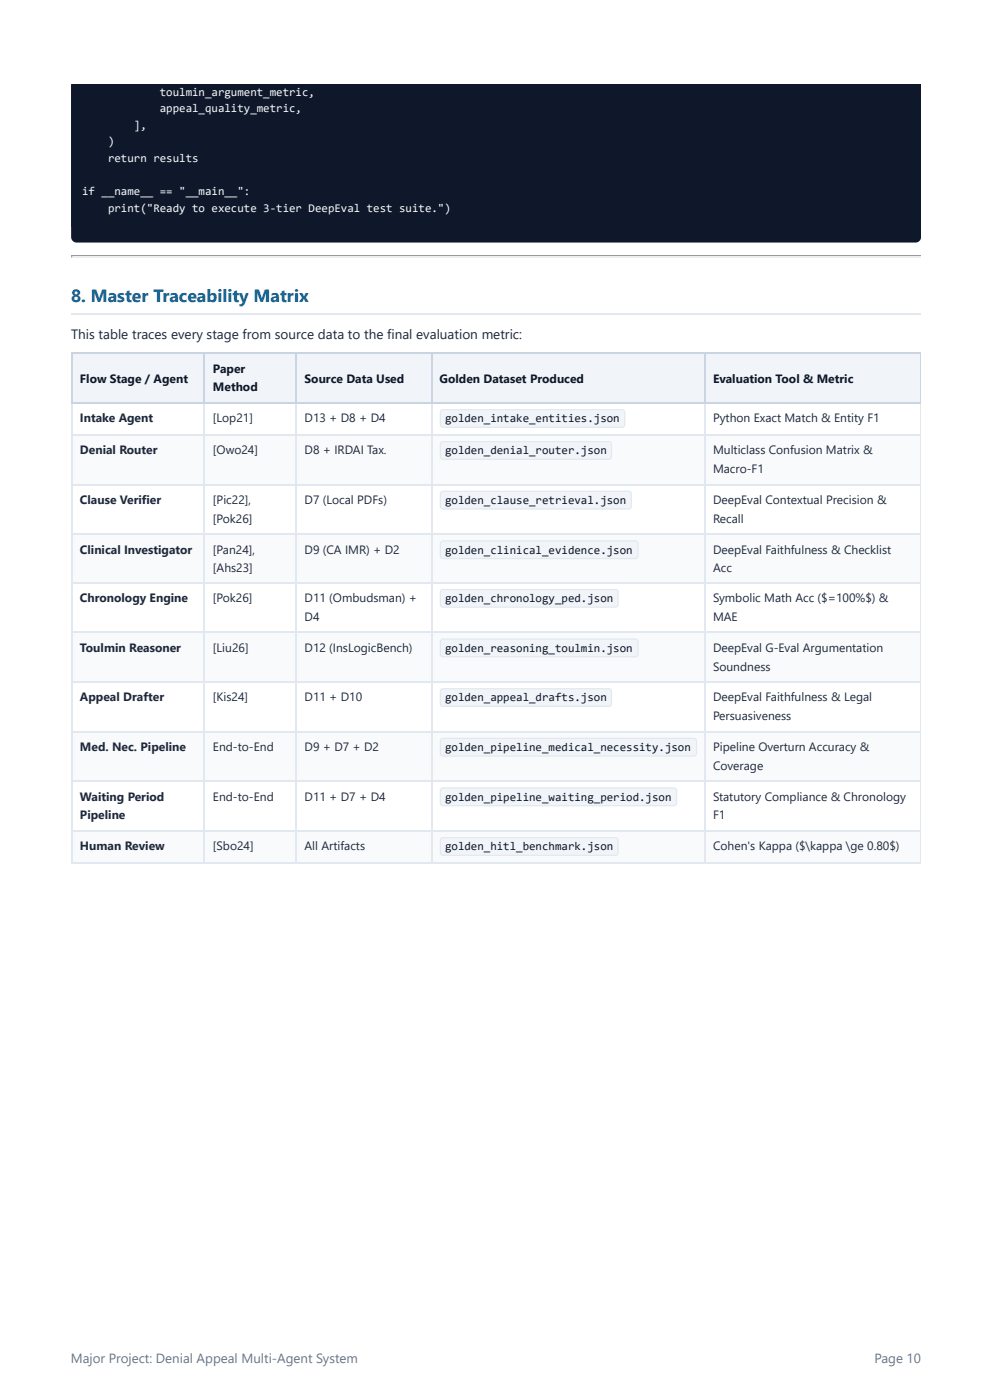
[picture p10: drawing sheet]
<svg xmlns="http://www.w3.org/2000/svg" width="210mm" height="297mm" viewBox="0 0 210 297" stroke-linecap="round" stroke-linejoin="round" font-family="sans-serif">
<defs><g id="words">
<text font-size="3.7" fill="#0369a1" x="15.1" y="64.1">8. Master Traceability Matrix</text>
<text font-size="2.9" fill="#1e293b" x="15.1" y="71.8">This table traces every stage from source data to the final evaluation metric:</text>
<g font-size="2.8" fill="#64748b">
<text x="15" y="289.2">Major Project: Denial Appeal Multi-Agent System</text>
<text x="185.4" y="289.2">Page 10</text>
</g>
<g font-size="2.6" fill="#0f172a">
<text x="17" y="81.2">Flow Stage / Agent</text>
<text x="45.1" y="79.1">Paper</text>
<text x="45.1" y="83">Method</text>
<text x="64.6" y="81.2">Source Data Used</text>
<text x="93.2" y="81.2">Golden Dataset Produced</text>
<text x="151.2" y="81.2">Evaluation Tool &amp; Metric</text>
</g>
<g font-size="2.6" fill="#1e293b">
<text x="17" y="89.6">Intake Agent</text>
<text x="45.1" y="89.6">[Lop21]</text>
<text x="64.6" y="89.6">D13 + D8 + D4</text>
<text x="151.2" y="89.6">Python Exact Match &amp; Entity F1</text>
<text x="17" y="96.4">Denial Router</text>
<text x="45.1" y="96.4">[Owo24]</text>
<text x="64.6" y="96.4">D8 + IRDAI Tax.</text>
<text x="151.2" y="96.4">Multiclass Confusion Matrix &amp;</text>
<text x="151.2" y="100.4">Macro-F1</text>
<text x="17" y="106.9">Clause Verifier</text>
<text x="45.1" y="106.9">[Pic22],</text>
<text x="64.6" y="106.9">D7 (Local PDFs)</text>
<text x="151.2" y="106.9">DeepEval Contextual Precision &amp;</text>
<text x="45.1" y="110.9">[Pok26]</text>
<text x="151.2" y="110.9">Recall</text>
<text x="17" y="117.5">Clinical Investigator</text>
<text x="45.1" y="117.5">[Pan24],</text>
<text x="64.6" y="117.5">D9 (CA IMR) + D2</text>
<text x="151.2" y="117.5">DeepEval Faithfulness &amp; Checklist</text>
<text x="45.1" y="121.4">[Ahs23]</text>
<text x="151.2" y="121.4">Acc</text>
<text x="17" y="127.7">Chronology Engine</text>
<text x="45.1" y="127.7">[Pok26]</text>
<text x="64.6" y="127.7">D11 (Ombudsman) +</text>
<text x="64.6" y="131.7">D4</text>
<text x="151.2" y="127.7">Symbolic Math Acc ($=100%$) &amp;</text>
<text x="151.2" y="131.7">MAE</text>
<text x="17" y="138.3">Toulmin Reasoner</text>
<text x="45.1" y="138.3">[Liu26]</text>
<text x="64.6" y="138.3">D12 (InsLogicBench)</text>
<text x="151.2" y="138.3">DeepEval G-Eval Argumentation</text>
<text x="151.2" y="142.3">Soundness</text>
<text x="17" y="148.8">Appeal Drafter</text>
<text x="45.1" y="148.8">[Kis24]</text>
<text x="64.6" y="148.8">D11 + D10</text>
<text x="151.2" y="148.8">DeepEval Faithfulness &amp; Legal</text>
<text x="151.2" y="152.8">Persuasiveness</text>
<text x="17" y="159.3">Med. Nec. Pipeline</text>
<text x="45.1" y="159.3">End-to-End</text>
<text x="64.6" y="159.3">D9 + D7 + D2</text>
<text x="151.2" y="159.3">Pipeline Overturn Accuracy &amp;</text>
<text x="151.2" y="163.3">Coverage</text>
<text x="17" y="169.9">Waiting Period</text>
<text x="17" y="173.8">Pipeline</text>
<text x="45.1" y="169.9">End-to-End</text>
<text x="64.6" y="169.9">D11 + D7 + D4</text>
<text x="151.2" y="169.9">Statutory Compliance &amp; Chronology</text>
<text x="151.2" y="173.8">F1</text>
<text x="17" y="180.4">Human Review</text>
<text x="45.1" y="180.4">[Sbo24]</text>
<text x="64.6" y="180.4">All Artifacts</text>
<text x="151.2" y="180.4">Cohen's Kappa ($\kappa \ge 0.80$)</text>
</g>
<g font-size="2.5" fill="#f8fafc">
<text x="33.9" y="20.3">toulmin_argument_metric,</text>
<text x="33.9" y="23.8">appeal_quality_metric,</text>
<text x="28.4" y="27.4">],</text>
<text x="22.9" y="30.9">)</text>
<text x="22.9" y="34.4">return results</text>
<text x="17.4" y="41.4">if __name__ == &quot;__main__&quot;:</text>
<text x="22.9" y="44.9">print(&quot;Ready to execute 3-tier DeepEval test suite.&quot;)</text>
</g>
<g font-size="2.5" fill="#0f172a">
<text x="94.4" y="89.6">golden_intake_entities.json</text>
<text x="94.4" y="96.4">golden_denial_router.json</text>
<text x="94.4" y="106.9">golden_clause_retrieval.json</text>
<text x="94.4" y="117.5">golden_clinical_evidence.json</text>
<text x="94.4" y="127.7">golden_chronology_ped.json</text>
<text x="94.4" y="138.3">golden_reasoning_toulmin.json</text>
<text x="94.4" y="148.8">golden_appeal_drafts.json</text>
<text x="94.4" y="159.3">golden_pipeline_medical_necessity.json</text>
<text x="94.4" y="169.9">golden_pipeline_waiting_period.json</text>
<text x="94.4" y="180.4">golden_hitl_benchmark.json</text>
</g>
</g></defs>
<g fill="#0f172a">
<path d="M15.1 18h180v32.3a.96 .96 0 0 1-1 1.2l-178-.1-.8-.4-.2-.7z"/>
<path d="M15.1 18h180v30h-180z"/>
</g>
<path d="M15.1 54.4h180" fill="none" stroke="#9a9a9a" stroke-width=".23"/>
<path d="M15.1 54.6h180" fill="none" stroke="#eee" stroke-width=".23"/>
<path d="M195.1 54.3l-.1 .4z" fill="#eee"/>
<path d="M15.1 54.3h.2l-.2 .4z" fill="#9a9a9a"/>
<path d="M15.1 66.6h180" fill="none" stroke="#e2e8f0" stroke-width=".23"/>
<g fill="#f1f5f9">
<path d="M15.3 75.1h28.1v10.5h-28.1z"/>
<path d="M43.4 75.1h19.4v10.5h-19.4z"/>
<path d="M62.8 75.1h28.6v10.5h-28.6z"/>
<path d="M91.4 75.1h58v10.5h-58z"/>
<path d="M149.4 75.1h45.7v10.5h-45.7z"/>
</g>
<g fill="#f8fafc">
<path d="M15.3 92.2h28.1v10.5h-28.1z"/>
<path d="M43.4 92.2h19.4v10.5h-19.4z"/>
<path d="M62.8 92.2h28.6v10.5h-28.6z"/>
<path d="M91.4 92.2h58v10.5h-58z"/>
<path d="M149.4 92.2h45.7v10.5h-45.7z"/>
<path d="M15.3 113.2h28.1v10.6h-28.1z"/>
<path d="M43.4 113.2h19.4v10.6h-19.4z"/>
<path d="M62.8 113.2h28.6v10.6h-28.6z"/>
<path d="M91.4 113.2h58v10.6h-58z"/>
<path d="M149.4 113.2h45.7v10.6h-45.7z"/>
<path d="M15.3 134.3h28.1v10.5h-28.1z"/>
<path d="M43.4 134.3h19.4v10.5h-19.4z"/>
<path d="M62.8 134.3h28.6v10.5h-28.6z"/>
<path d="M91.4 134.3h58v10.5h-58z"/>
<path d="M149.4 134.3h45.7v10.5h-45.7z"/>
<path d="M15.3 155.4h28.1v10.5h-28.1z"/>
<path d="M43.4 155.4h19.4v10.5h-19.4z"/>
<path d="M62.8 155.4h28.6v10.5h-28.6z"/>
<path d="M91.4 155.4h58v10.5h-58z"/>
<path d="M149.4 155.4h45.7v10.5h-45.7z"/>
<path d="M15.3 176.2h28.1v6.8h-28.1z"/>
<path d="M43.4 176.2h19.4v6.8h-19.4z"/>
<path d="M62.8 176.2h28.6v6.8h-28.6z"/>
<path d="M91.4 176.2h58v6.8h-58z"/>
<path d="M149.4 176.2h45.7v6.8h-45.7z"/>
</g>
<path d="M15.1 75h180M15.2 74.9v10.7M43.3 74.9v10.7M62.7 74.9v10.7M91.5 74.9v10.7M149.5 74.9v10.7M15.1 85.5h180" fill="none" stroke="#cbd5e1" stroke-width=".23"/>
<path d="M195.1 74.9v10.7" fill="none" stroke="#cbd5e1" stroke-width=".21"/>
<g fill="none" stroke="#e2e8f0" stroke-width=".23">
<path d="M15.1 92.3h180M15.2 85.6v97.6M43.3 85.6v97.6M62.7 85.6v97.6M91.5 85.6v97.6M149.5 85.6v97.6M15.1 102.8h180M15.1 113.4h180M15.1 123.7h180M15.1 134.2h180M15.1 144.7h180M15.1 155.2h180"/>
<path d="M15.1 165.8h180M15.1 176.3h180M15.1 183.1h180"/>
</g>
<path d="M195.1 85.6v97.6" fill="none" stroke="#e2e8f0" stroke-width=".21"/>
<path d="M93.4 87l.5-.2h38a.7 .7 0 0 1 .7 .7v2.6a.7 .7 0 0 1-.7 .7h-38a.7 .7 0 0 1-.7-.7v-2.6z" fill="#f1f5f9"/>
<path d="M93.5 87.1l.4-.2h38a.58 .58 0 0 1 .5 .6v2.6a.59 .59 0 0 1-.5 .6h-38a.59 .59 0 0 1-.5-.6v-2.6z" fill="none" stroke="#e2e8f0" stroke-width=".23"/>
<path d="M93.4 93.8l.5-.2h35.1a.7 .7 0 0 1 .8 .7v2.6a.7 .7 0 0 1-.8 .7h-35.1a.7 .7 0 0 1-.7-.7v-2.6z" fill="#f1f5f9"/>
<path d="M93.5 93.9l.4-.2h35.1a.58 .58 0 0 1 .6 .6v2.6a.59 .59 0 0 1-.6 .5h-35.1a.59 .59 0 0 1-.5-.5v-2.6z" fill="none" stroke="#e2e8f0" stroke-width=".23"/>
<path d="M93.4 104.3l.5-.2h39.4a.7 .7 0 0 1 .7 .7v2.6a.7 .7 0 0 1-.7 .7h-39.4a.7 .7 0 0 1-.7-.7v-2.6z" fill="#f1f5f9"/>
<path d="M93.5 104.4l.4-.2h39.4a.59 .59 0 0 1 .5 .6v2.6a.59 .59 0 0 1-.5 .6h-39.4a.59 .59 0 0 1-.5-.6v-2.6z" fill="none" stroke="#e2e8f0" stroke-width=".23"/>
<path d="M93.4 114.8l.5-.2h40.8a.7 .7 0 0 1 .7 .7v2.6a.7 .7 0 0 1-.7 .7h-40.8a.7 .7 0 0 1-.7-.7v-2.6z" fill="#f1f5f9"/>
<path d="M93.5 114.9l.4-.1h40.8a.58 .58 0 0 1 .6 .5v2.6a.59 .59 0 0 1-.6 .6h-40.8a.59 .59 0 0 1-.5-.6v-2.6z" fill="none" stroke="#e2e8f0" stroke-width=".23"/>
<path d="M93.4 125.1l.5-.2h36.6a.7 .7 0 0 1 .7 .7v2.6a.7 .7 0 0 1-.7 .7h-36.6a.7 .7 0 0 1-.7-.7v-2.6z" fill="#f1f5f9"/>
<path d="M93.5 125.2l.4-.1h36.6a.58 .58 0 0 1 .5 .5v2.6a.59 .59 0 0 1-.5 .6h-36.6a.59 .59 0 0 1-.5-.6v-2.6z" fill="none" stroke="#e2e8f0" stroke-width=".23"/>
<path d="M93.4 135.7l.5-.2h40.8a.7 .7 0 0 1 .7 .7v2.5a.7 .7 0 0 1-.7 .7h-40.8a.7 .7 0 0 1-.7-.7v-2.5z" fill="#f1f5f9"/>
<path d="M93.5 135.8l.4-.2h40.8a.58 .58 0 0 1 .6 .6v2.5a.59 .59 0 0 1-.6 .6h-40.8a.59 .59 0 0 1-.5-.6v-2.5z" fill="none" stroke="#e2e8f0" stroke-width=".23"/>
<path d="M93.4 146.2l.5-.2h35.1a.7 .7 0 0 1 .8 .7v2.6a.7 .7 0 0 1-.8 .7h-35.1a.7 .7 0 0 1-.7-.7v-2.6z" fill="#f1f5f9"/>
<path d="M93.5 146.3l.4-.2h35.1a.58 .58 0 0 1 .6 .6v2.6a.59 .59 0 0 1-.6 .6h-35.1a.59 .59 0 0 1-.5-.6v-2.6z" fill="none" stroke="#e2e8f0" stroke-width=".23"/>
<path d="M93.4 156.7l.5-.2h53.2a.7 .7 0 0 1 .7 .7v2.6a.7 .7 0 0 1-.7 .7h-53.2a.7 .7 0 0 1-.7-.7v-2.6z" fill="#f1f5f9"/>
<path d="M93.5 156.8l.4-.2h53.2a.58 .58 0 0 1 .6 .6v2.6a.59 .59 0 0 1-.6 .6h-53.2a.59 .59 0 0 1-.5-.6v-2.6z" fill="none" stroke="#e2e8f0" stroke-width=".23"/>
<path d="M93.4 167.3l.5-.2h49a.7 .7 0 0 1 .7 .7v2.5a.7 .7 0 0 1-.7 .7h-49a.7 .7 0 0 1-.7-.7v-2.5z" fill="#f1f5f9"/>
<path d="M93.5 167.4l.4-.2h49a.58 .58 0 0 1 .5 .6v2.5a.59 .59 0 0 1-.5 .6h-49a.59 .59 0 0 1-.5-.6v-2.5z" fill="none" stroke="#e2e8f0" stroke-width=".23"/>
<path d="M93.4 177.8l.5-.2h36.6a.7 .7 0 0 1 .7 .7v2.6a.7 .7 0 0 1-.7 .7h-36.6a.7 .7 0 0 1-.7-.7v-2.6z" fill="#f1f5f9"/>
<path d="M93.5 177.9l.4-.2h36.6a.58 .58 0 0 1 .5 .6v2.6a.59 .59 0 0 1-.5 .6h-36.6a.59 .59 0 0 1-.5-.6v-2.6z" fill="none" stroke="#e2e8f0" stroke-width=".23"/>
<use href="#words"/>
</svg>
